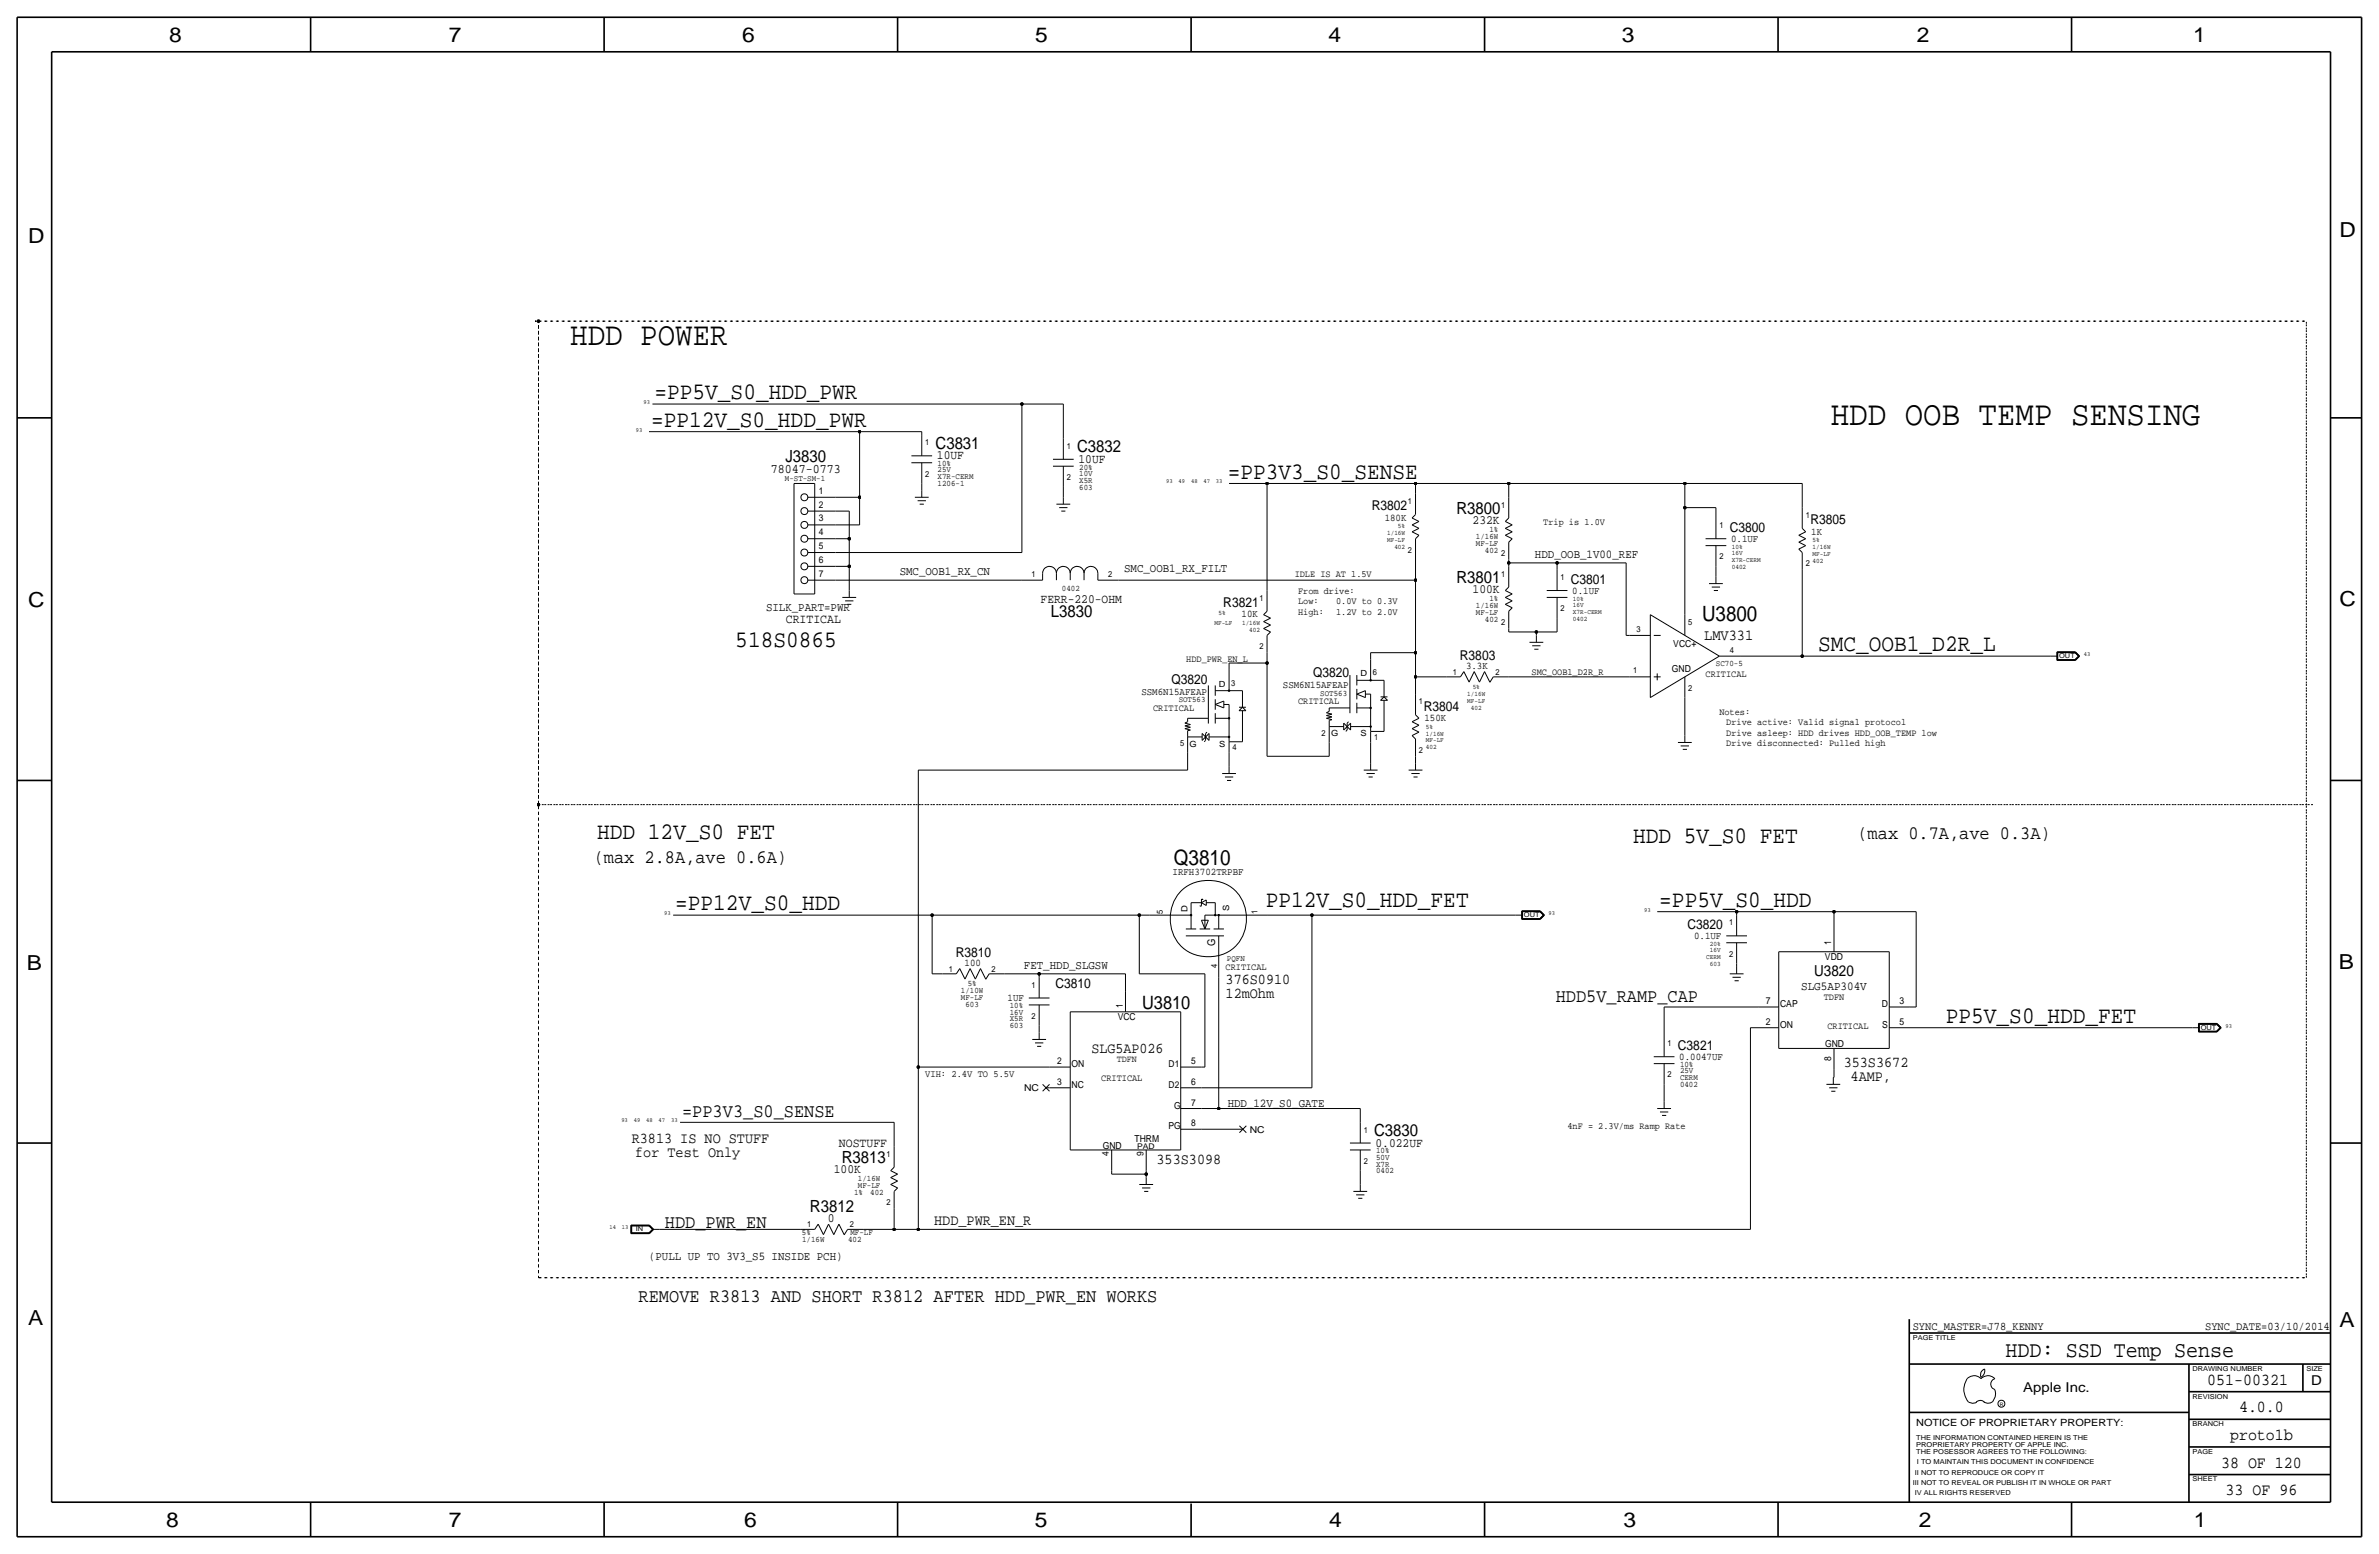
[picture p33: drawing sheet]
<svg xmlns="http://www.w3.org/2000/svg" width="875mm" height="572mm" viewBox="0 0 875 572" stroke-linecap="round" stroke-linejoin="round" font-family="sans-serif">
<defs><g id="words">
<text font-size="12.7" x="673.4" y="156.2">HDD OOB TEMP SENSING</text>
<text font-size="12" x="209.7" y="127">HDD POWER</text>
<g font-size="8.7">
<text x="240.7" y="146.8">=PP5V_S0_HDD_PWR</text>
<text x="239.5" y="157">=PP12V_S0_HDD_PWR</text>
<text x="451.6" y="176">=PP3V3_S0_SENSE</text>
<text x="270.5" y="238">518S0865</text>
<text x="668.7" y="239.5">SMC_OOB1_D2R_L</text>
<text x="219.7" y="308.6">HDD 12V_S0 FET</text>
<text x="600.7" y="309.9">HDD 5V_S0 FET</text>
<text x="248.4" y="334.8">=PP12V_S0_HDD</text>
<text x="465.5" y="333.5">PP12V_S0_HDD_FET</text>
<text x="610.3" y="333.5">=PP5V_S0_HDD</text>
<text x="715.7" y="376.2">PP5V_S0_HDD_FET</text>
</g>
<text font-size="8.3" x="737.7" y="499.1">HDD: SSD Temp Sense</text>
<text font-size="7.8" x="431.7" y="318">Q3810</text>
<text font-size="7.7" x="626.1" y="228.3">U3800</text>
<g font-size="7.6">
<text x="62.2" y="15.5">8</text>
<text x="165" y="15.5">7</text>
<text x="273" y="15.5">6</text>
<text x="380.7" y="15.5">5</text>
<text x="488.6" y="15.5">4</text>
<text x="596.6" y="15.5">3</text>
<text x="705.1" y="15.5">2</text>
<text x="806.7" y="15.5">1</text>
<text x="10.4" y="89.4">D</text>
<text x="860.5" y="87.1">D</text>
<text x="10.4" y="223.3">C</text>
<text x="860.5" y="222.8">C</text>
<text x="9.8" y="356.6">B</text>
<text x="860.2" y="356.4">B</text>
<text x="10.4" y="487.4">A</text>
<text x="860.5" y="488.2">A</text>
<text x="61.2" y="561.6">8</text>
<text x="165" y="561.6">7</text>
<text x="273.8" y="561.6">6</text>
<text x="380.7" y="561.6">5</text>
<text x="488.9" y="561.6">4</text>
<text x="597.1" y="561.6">3</text>
<text x="705.8" y="561.6">2</text>
<text x="806.9" y="561.6">1</text>
</g>
<g font-size="7">
<text x="683.2" y="308.6">(max 0.7A,ave 0.3A)</text>
<text x="218.4" y="317.5">(max 2.8A,ave 0.6A)</text>
<text x="572.2" y="368.6">HDD5V_RAMP_CAP</text>
<text x="250.9" y="411">=PP3V3_S0_SENSE</text>
<text x="244.6" y="451.6">HDD_PWR_EN</text>
<text x="234.9" y="478.8">REMOVE R3813 AND SHORT R3812 AFTER HDD_PWR_EN WORKS</text>
</g>
<text font-size="6.8" x="420.1" y="371.1">U3810</text>
<g font-size="6.2">
<text x="344.1" y="165.1">C3831</text>
<text x="396.2" y="166.4">C3832</text>
<text x="288.9" y="169.9">J3830</text>
<text x="535.7" y="189">R3800</text>
<text x="535.7" y="214.4">R3801</text>
<text x="386.5" y="227.1">L3830</text>
<text x="505.4" y="417.8">C3830</text>
<text x="309.6" y="427.7">R3813</text>
<text x="297.9" y="445.8">R3812</text>
<text x="811.9" y="509.3">051-00321</text>
<text x="823.6" y="519.4">4.0.0</text>
<text x="820.3" y="529.6">proto1b</text>
<text x="817" y="539.7">38 OF 120</text>
<text x="818.6" y="549.9">33 OF 96</text>
</g>
<g font-size="5.6">
<text x="626.8" y="235.2">LMV331</text>
<text x="667.3" y="358.9">U3820</text>
<text x="450.8" y="362">376S0910</text>
<text x="450.8" y="367">12mOhm</text>
<text x="678.1" y="392.4">353S3672</text>
<text x="680.7" y="397.5">4AMP,</text>
<text x="232.4" y="420.4">R3813 IS NO STUFF</text>
<text x="233.6" y="425.5">for Test Only</text>
<text x="425.4" y="428">353S3098</text>
<text x="343.6" y="450.3">HDD_PWR_EN_R</text>
</g>
<text font-size="5.5" x="401.5" y="387.1">SLG5AP026</text>
<g font-size="5">
<text x="504.6" y="187.7">R3802</text>
<text x="636.2" y="195.6">C3800</text>
<text x="665.9" y="192.8">R3805</text>
<text x="577.8" y="214.6">C3801</text>
<text x="450" y="223.3">R3821</text>
<text x="537" y="242.6">R3803</text>
<text x="430.9" y="251.5">Q3820</text>
<text x="483" y="248.9">Q3820</text>
<text x="523.7" y="261.4">R3804</text>
<text x="620.6" y="341.6">C3820</text>
<text x="351.6" y="351.8">R3810</text>
<text x="388.2" y="363.2">C3810</text>
<text x="617.2" y="386.1">C3821</text>
<text x="850.1" y="509.3">D</text>
<text x="744.2" y="511.8">Apple Inc.</text>
</g>
<text font-size="4.8" x="283.5" y="174">78047-0773</text>
<g font-size="4.7">
<text x="344.6" y="168.9">10UF</text>
<text x="396.7" y="170.2">10UF</text>
<text x="541.7" y="192.8">232K</text>
<text x="382.7" y="221.7">FERR-220-OHM</text>
<text x="541.7" y="218.2">100K</text>
<text x="289" y="229.1">CRITICAL</text>
<text x="308.6" y="421.6">NOSTUFF</text>
<text x="505.9" y="421.6">0.022UF</text>
<text x="306.7" y="431.5">100K</text>
<text x="304.5" y="449.3">0</text>
</g>
<text font-size="4.5" x="662.5" y="364">SLG5AP304V</text>
<g font-size="4.4">
<text x="564.6" y="205.2">HDD_OOB_1V00_REF</text>
<text x="330.9" y="211.6">SMC_OOB1_RX_CN</text>
<text x="413.5" y="210.3">SMC_OOB1_RX_FILT</text>
<text x="281.8" y="224.5">SILK_PART=PWR</text>
<text x="376.6" y="356.4">FET_HDD_SLGSW</text>
<text x="451.6" y="407.2">HDD_12V_S0_GATE</text>
<text x="238.7" y="463.6">(PULL UP TO 3V3_S5 INSIDE PCH)</text>
</g>
<g font-size="4.3">
<text x="703.5" y="488.9">SYNC_MASTER=J78_KENNY</text>
<text x="811.1" y="488.9">SYNC_DATE=03/10/2014</text>
</g>
<text font-size="3.9" x="447" y="348.1" transform="rotate(-90 447 348.1)">G</text>
<g font-size="3.8">
<text x="509.3" y="191.5">180K</text>
<text x="666.2" y="196.6">1K</text>
<text x="636.7" y="199.4">0.1UF</text>
<text x="578.3" y="218.4">0.1UF</text>
<text x="456.7" y="227.1">10K</text>
<text x="539.2" y="246.1">3.3K</text>
<text x="419.8" y="255.5">SSM6N15AFEAP</text>
<text x="471.9" y="253">SSM6N15AFEAP</text>
<text x="524" y="265.2">150K</text>
<text x="431.3" y="321.7">IRFH3702TRPBF</text>
<text x="623.1" y="345.4">0.1UF</text>
<text x="354.8" y="355.3">100</text>
<text x="370.6" y="368.3">1UF</text>
<text x="617.7" y="389.9">0.0047UF</text>
</g>
<text font-size="3.7" x="704.8" y="524.5">NOTICE OF PROPRIETARY PROPERTY:</text>
<text font-size="3.6" x="340.3" y="396.2">VIH: 2.4V TO 5.5V</text>
<g font-size="3.5">
<text x="301.2" y="181.6">1</text>
<text x="301.2" y="191.8">3</text>
<text x="301.2" y="186.7">2</text>
<text x="301.2" y="196.8">4</text>
<text x="567.6" y="193">Trip is 1.0V</text>
<text x="301.2" y="201.9">5</text>
<text x="301.2" y="207">6</text>
<text x="301.2" y="212.1">7</text>
<text x="476.2" y="212.1">IDLE IS AT 1.5V</text>
<text x="477.5" y="218.4">From drive:</text>
<text x="477.5" y="226.1">High:</text>
<text x="477.5" y="222.3">Low:</text>
<text x="491.4" y="222.3">0.0V to 0.3V</text>
<text x="491.4" y="226.1">1.2V to 2.0V</text>
<text x="615.5" y="238">VCC+</text>
<text x="436.3" y="243.3">HDD_PWR_EN_L</text>
<text x="563.3" y="248.4">SMC_OOB1_D2R_R</text>
<text x="614.9" y="247.1">GND</text>
<text x="627.3" y="248.9">CRITICAL</text>
<text x="424.1" y="261.6">CRITICAL</text>
<text x="477.5" y="259.1">CRITICAL</text>
<text x="632.4" y="262.9">Notes:</text>
<text x="634.9" y="266.7">Drive active: Valid signal protocol</text>
<text x="634.9" y="270.5">Drive asleep: HDD drives HDD_OOB_TEMP low</text>
<text x="634.9" y="274.3">Drive disconnected: Pulled high</text>
<text x="673.6" y="347.5" transform="rotate(-90 673.6 347.5)">1</text>
<text x="671.2" y="353.1">VDD</text>
<text x="450.8" y="356.9">CRITICAL</text>
<text x="413" y="370.8" transform="rotate(-90 413 370.8)">1</text>
<text x="649.5" y="369.3">7</text>
<text x="654.8" y="370.3">CAP</text>
<text x="670.8" y="367.8">TDFN</text>
<text x="692.1" y="370.3">D</text>
<text x="698.7" y="369.3">3</text>
<text x="411.1" y="375.2">VCC</text>
<text x="649.5" y="376.9">2</text>
<text x="654.8" y="378">ON</text>
<text x="692.3" y="378">S</text>
<text x="698.7" y="376.9">5</text>
<text x="672.1" y="378.5">CRITICAL</text>
<text x="671.3" y="385.1">GND</text>
<text x="388.9" y="391.4">2</text>
<text x="394.2" y="392.4">ON</text>
<text x="410.8" y="390.7">TDFN</text>
<text x="429.8" y="392.4">D1</text>
<text x="438.1" y="391.4">5</text>
<text x="673.6" y="390.4" transform="rotate(-90 673.6 390.4)">8</text>
<text x="376.7" y="401.3">NC</text>
<text x="388.9" y="399">3</text>
<text x="394.2" y="400.1">NC</text>
<text x="405.1" y="397.5">CRITICAL</text>
<text x="429.8" y="400.1">D2</text>
<text x="438.1" y="399">6</text>
<text x="431.8" y="407.7">G</text>
<text x="438.1" y="406.7">7</text>
<text x="417.3" y="419.9">THRM</text>
<text x="429.7" y="415.3">PG</text>
<text x="438.1" y="414.3">8</text>
<text x="459.7" y="416.6">NC</text>
<text x="576.5" y="415.3">4nF = 2.3V/ms Ramp Rate</text>
<text x="405.6" y="422.4">GND</text>
<text x="407.9" y="425.1" transform="rotate(-90 407.9 425.1)">4</text>
<text x="420.6" y="425.1" transform="rotate(-90 420.6 425.1)">9</text>
</g>
<g font-size="3.2">
<text x="436.8" y="335.3" transform="rotate(-90 436.8 335.3)">D</text>
<text x="452.1" y="335.2" transform="rotate(-90 452.1 335.2)">S</text>
</g>
<g font-size="3.1">
<text x="340.3" y="163.8">1</text>
<text x="392.4" y="165.1">1</text>
<text x="344.9" y="173.7">25V</text>
<text x="344.9" y="171.5">10%</text>
<text x="397" y="172.7">20%</text>
<text x="288.7" y="176.8">M-ST-SM-1</text>
<text x="340.3" y="175.3">2</text>
<text x="344.9" y="176.3">X7R-CERM</text>
<text x="344.9" y="178.8">1206-1</text>
<text x="392.4" y="176.5">2</text>
<text x="397" y="175">10V</text>
<text x="397" y="177.5">X5R</text>
<text x="397" y="180.1">603</text>
<text x="517.9" y="185.4">1</text>
<text x="552.1" y="186.7">1</text>
<text x="664.2" y="190.5">1</text>
<text x="547.8" y="195.6">1%</text>
<text x="632.4" y="194.3">1</text>
<text x="517.9" y="203.2">2</text>
<text x="542.9" y="200.7">MF-LF</text>
<text x="542.9" y="198.1">1/16W</text>
<text x="546.2" y="203.2">402</text>
<text x="552.1" y="204.5">2</text>
<text x="632.4" y="205.7">2</text>
<text x="664.2" y="208.3">2</text>
<text x="379.4" y="212.1">1</text>
<text x="407.6" y="212.1">2</text>
<text x="552.1" y="212.1">1</text>
<text x="574" y="213.4">1</text>
<text x="390.6" y="217.4">0402</text>
<text x="463.2" y="221">1</text>
<text x="547.8" y="221">1%</text>
<text x="542.9" y="226.1">MF-LF</text>
<text x="542.9" y="223.5">1/16W</text>
<text x="574" y="224.8">2</text>
<text x="546.2" y="228.6">402</text>
<text x="552.1" y="229.9">2</text>
<text x="601.9" y="232.4">3</text>
<text x="621" y="229.9">5</text>
<text x="463.2" y="238.8">2</text>
<text x="631.1" y="245.1">SC70-5</text>
<text x="636.2" y="240">4</text>
<text x="500.4" y="248.7">D</text>
<text x="504.9" y="248.4">6</text>
<text x="534.4" y="248.2">1</text>
<text x="550.1" y="248.2">2</text>
<text x="600.7" y="247.7">1</text>
<text x="448.3" y="252.5">D</text>
<text x="452.8" y="252.2">3</text>
<text x="485.6" y="255.8">SOT563</text>
<text x="621" y="254">2</text>
<text x="433.5" y="258.3">SOT563</text>
<text x="521.9" y="259.1">1</text>
<text x="434" y="274.3">5</text>
<text x="437.5" y="274.6">G</text>
<text x="448.4" y="274.6">S</text>
<text x="453.3" y="275.8">4</text>
<text x="486.1" y="270.5">2</text>
<text x="489.6" y="270.8">G</text>
<text x="500.5" y="270.8">S</text>
<text x="505.4" y="272">1</text>
<text x="521.9" y="276.9">2</text>
<text x="427.7" y="336" transform="rotate(-90 427.7 336)">5</text>
<text x="462.5" y="336" transform="rotate(-90 462.5 336)">1</text>
<text x="636" y="340.4">1</text>
<text x="451.3" y="353.3">PQFN</text>
<text x="636" y="351.8">2</text>
<text x="348.9" y="357.4">1</text>
<text x="364.7" y="357.4">2</text>
<text x="447.8" y="356.1" transform="rotate(-90 447.8 356.1)">4</text>
<text x="353.5" y="365.3">1/10W</text>
<text x="355.9" y="362.7">5%</text>
<text x="379.4" y="363.2">1</text>
<text x="353.5" y="367.8">MF-LF</text>
<text x="355.1" y="370.3">603</text>
<text x="371.4" y="370.8">10%</text>
<text x="371.4" y="373.1">16V</text>
<text x="371.4" y="375.7">X5R</text>
<text x="379.4" y="374.6">2</text>
<text x="371.4" y="378.2">603</text>
<text x="613.4" y="384.8">1</text>
<text x="617.9" y="392.4">10%</text>
<text x="617.9" y="394.7">25V</text>
<text x="613.4" y="396.2">2</text>
<text x="617.9" y="397.3">CERM</text>
<text x="617.9" y="399.8">0402</text>
<text x="501.6" y="416.6">1</text>
<text x="326.1" y="425.5">1</text>
<text x="506.2" y="424.2">10%</text>
<text x="501.6" y="428">2</text>
<text x="506.2" y="429">X7R</text>
<text x="506.2" y="431.5">0402</text>
<text x="506.2" y="426.5">50V</text>
<text x="315.6" y="434.3">1/16W</text>
<text x="315.6" y="436.9">MF-LF</text>
<text x="314.1" y="439.4">1%</text>
<text x="320.1" y="439.4">402</text>
<text x="326.1" y="443.2">2</text>
<text x="295" y="454.2">5%</text>
<text x="296.9" y="451.4">1</text>
<text x="312.6" y="451.4">2</text>
<text x="312.8" y="454.2">MF-LF</text>
<text x="295" y="456.7">1/16W</text>
<text x="311.9" y="456.7">402</text>
</g>
<text font-size="2.9" x="418.3" y="422.4">PAD</text>
<g font-size="2.5">
<text x="510.2" y="196.9">1/16W</text>
<text x="514.2" y="194.3">5%</text>
<text x="510.2" y="199.4">MF-LF</text>
<text x="512.9" y="201.9">402</text>
<text x="637" y="201.9">10%</text>
<text x="666.7" y="201.9">1/16W</text>
<text x="666.7" y="199.4">5%</text>
<text x="637" y="209.3">0402</text>
<text x="637" y="206.8">X7R-CERM</text>
<text x="637" y="204.2">16V</text>
<text x="666.7" y="204.5">MF-LF</text>
<text x="666.7" y="207">402</text>
<text x="578.6" y="221">10%</text>
<text x="448.1" y="226.1">5%</text>
<text x="578.6" y="225.8">X7R-CERM</text>
<text x="578.6" y="223.3">16V</text>
<text x="446.7" y="229.9">MF-LF</text>
<text x="456.9" y="229.9">1/16W</text>
<text x="459.5" y="232.4">402</text>
<text x="578.6" y="228.3">0402</text>
<text x="757.4" y="242.1">OUT</text>
<text x="539.7" y="256">1/16W</text>
<text x="541.7" y="253.5">5%</text>
<text x="539.7" y="258.6">MF-LF</text>
<text x="541" y="261.1">402</text>
<text x="524.5" y="268">5%</text>
<text x="524.5" y="270.5">1/16W</text>
<text x="524.5" y="273.1">MF-LF</text>
<text x="524.5" y="275.6">402</text>
<text x="560.5" y="337.3">OUT</text>
<text x="628.9" y="348">20%</text>
<text x="627.6" y="352.8">CERM</text>
<text x="628.9" y="350.3">16V</text>
<text x="628.9" y="355.3">603</text>
<text x="809.4" y="378.7">OUT</text>
<text x="233.9" y="452.9">IN</text>
<text x="703.5" y="492.8">PAGE TITLE</text>
<text x="806.4" y="504.2">DRAWING NUMBER</text>
<text x="848.3" y="504.2">SIZE</text>
<text x="806.4" y="514.4">REVISION</text>
<text x="806.4" y="524.5">BRANCH</text>
<text x="704.8" y="532.1">PROPRIETARY PROPERTY OF APPLE INC.</text>
<text x="704.8" y="529.6">THE INFORMATION CONTAINED HEREIN IS THE</text>
<text x="704.8" y="534.7">THE POSESSOR AGREES TO THE FOLLOWING:</text>
<text x="705.1" y="538.5">I TO MAINTAIN THIS DOCUMENT IN CONFIDENCE</text>
<text x="806.4" y="534.7">PAGE</text>
<text x="704.3" y="542.3">II NOT TO REPRODUCE OR COPY IT</text>
<text x="806.4" y="544.8">SHEET</text>
<text x="703.5" y="546.1">III NOT TO REVEAL OR PUBLISH IT IN WHOLE OR PART</text>
<text x="704.3" y="549.9">IV ALL RIGHTS RESERVED</text>
</g>
<g font-size="2.3">
<text x="236.7" y="148.6">93</text>
<text x="233.9" y="158.7">93</text>
<text x="429" y="177.8">93</text>
<text x="433.5" y="177.8">49</text>
<text x="438.1" y="177.8">48</text>
<text x="442.7" y="177.8">47</text>
<text x="447.2" y="177.8">33</text>
<text x="766.5" y="241.3">43</text>
<text x="604.7" y="335.3">93</text>
<text x="244.3" y="336.5">93</text>
<text x="569.6" y="336.6">93</text>
<text x="818.5" y="378">93</text>
<text x="228.5" y="412.8">93</text>
<text x="233.1" y="412.8">49</text>
<text x="237.7" y="412.8">48</text>
<text x="242.3" y="412.8">47</text>
<text x="246.8" y="412.8">33</text>
<text x="224.2" y="452.1">14</text>
<text x="228.8" y="452.1">13</text>
</g>
<text font-size="1.8" x="735.5" y="516.9">R</text>
</g></defs>
<g fill="none" stroke="#000" stroke-width=".37">
<path d="M238.7 158.8h77.5zM240 148.6h135.9zM316.2 158.8v24.1zM316.2 158.8h22.8zM339 158.7v1.3zM375.9 148.6h15.2zM375.9 148.6v54.6zM391.1 148.6v12.7zM292 177.8h7.7zM292 177.8v40.6zM299.7 177.8v40.6zM335.2 167.6h7.6z"/>
<path d="M335.2 170.2h7.6zM339 177.8v2.5zM339 160v7.6zM339 170.2v7.6zM387.3 168.9h7.6zM387.3 171.5h7.6zM391.1 179.1v3.8zM391.1 161.3v7.6zM391.1 171.4v7.7zM452.1 177.8h13.9zM466 177.8h54.6zM466 177.8v39.4z"/>
<path d="M520.6 177.8v3.8zM520.6 177.8h34.3zM554.9 177.8h64.8zM554.9 177.8v5.1zM619.7 177.8h43.2zM619.7 177.8v8.9zM662.9 177.8v8.9zM297.1 198.1h10.2zM297.1 193h10.2zM297.1 182.9h10.2zM297.1 188h10.2zM307.3 193h8.9z"/>
<path d="M307.3 188h5.1zM307.3 198.1h5.1zM307.3 182.9h8.9zM312.4 188v10.1zM312.4 198.1v10.2zM316.2 182.9v10.1zM336.5 182.9h5.1zM337.5 184.2h3.1zM338.3 185.4h1.5zM339 180.3v2.6zM388.6 185.4h5zM389.6 186.7h3z"/>
<path d="M390.3 188h1.6zM391.1 182.9v2.5zM519.4 190.5l1.2-1.3zM519.4 190.5l2.5 1.3zM519.4 195.6l2.5 1.3zM519.4 193l2.5 1.3zM519.4 195.6l2.5-1.3zM519.4 193l2.5-1.2zM520.6 181.6v7.6zM520.6 198.1v6.4zM521.9 196.9l-1.3 1.2zM553.7 196.9l2.5-1.3z"/>
<path d="M553.7 194.3l2.5-1.3zM553.7 191.8l1.2-1.3zM553.7 191.8l2.5 1.2zM553.7 196.9l2.5 1.2zM553.7 194.3l2.5 1.3zM554.9 182.9v7.6zM554.9 199.4v6.3zM556.2 198.1l-1.3 1.3zM619.7 186.7h11.4zM619.7 186.7v39.4zM627.3 198.1h7.6zM631.1 186.7v3.8z"/>
<path d="M631.1 190.5v7.6zM661.6 196.9l2.6-1.3zM661.6 199.4l2.6-1.3zM661.6 199.4l2.6 1.3zM661.6 196.9l2.6 1.2zM662.9 194.3l1.3 1.3zM662.9 186.7v7.6zM292 218.4h7.7zM297.1 213.4h10.2zM297.1 208.3h10.2zM297.1 203.2h10.2zM307.3 208.3h5.1z"/>
<path d="M307.3 203.2h68.6zM307.3 213.4h68.6zM309.8 219.7h5.1zM312.4 208.3v8.9zM312.4 217.2v2.5zM375.9 213.4h7.6zM383.5 210.8v2.6zM383.5 210.8a2.54 2.54 0 0 1 2.5-2.5 2.54 2.54 0 0 1 2.6 2.5 2.54 2.54 0 0 1 2.5-2.5 2.54 2.54 0 0 1 2.5 2.5 2.54 2.54 0 0 1 2.6-2.5 2.54 2.54 0 0 1 2.5 2.5 2.54 2.54 0 0 1 2.6-2.5 2.54 2.54 0 0 1 2.5 2.5M388.6 210.8v2.6zM393.6 210.8v2.6zM398.7 210.8v2.6zM403.8 213.4h7.6z"/>
<path d="M403.8 210.8v2.6zM411.4 213.4h109.2zM466 217.2v7.6zM520.6 213.4v26.6zM520.6 204.5v8.9zM553.7 219.7l2.5-1.3zM553.7 217.2l1.2-1.3zM553.7 217.2l2.5 1.2zM553.7 219.7l2.5 1.3zM554.9 207h17.8zM554.9 207v1.3zM554.9 205.7v1.3z"/>
<path d="M554.9 208.3v7.6zM568.9 219.7h7.6zM568.9 217.2h7.6zM572.7 207h25.4zM572.7 207v2.6zM572.7 209.6v7.6zM572.7 219.7v7.6zM598.1 207v26.7zM627.3 200.7h7.6zM628.6 214.6h5.1zM629.6 215.9h3.1zM630.4 217.2h1.5z"/>
<path d="M631.1 208.3v3.8zM631.1 212.1v2.5zM631.1 200.7v7.6zM661.6 201.9l2.6-1.2zM661.6 201.9l1.3 1.3zM662.9 209.6v31.7zM662.9 203.2v6.4zM310.8 221h3.1zM311.6 222.3h1.5zM464.8 231.1l2.5-1.2zM464.8 228.6l2.5-1.3zM464.8 226.1l2.5 1.2z"/>
<path d="M464.8 231.1l2.5 1.3zM464.8 228.6l2.5 1.3zM466 233.7v6.3zM466 224.8l-1.2 1.3zM467.3 232.4l-1.3 1.3zM553.7 222.3l2.5-1.3zM553.7 222.3l2.5 1.2zM554.9 224.8l1.3-1.3zM554.9 232.4h10.2zM554.9 231.1v1.3zM554.9 224.8v6.3zM562.6 236.2h5z"/>
<path d="M563.6 237.5h3zM564.3 238.8h1.6zM565.1 232.4v1.3zM565.1 233.7v2.5zM565.1 232.4h7.6zM572.7 227.3v5.1zM598.1 233.7h1.3zM599.4 233.7h7.6zM607 226.1l25.4 15.2zM607 226.1v30.4zM608.3 233.7h2.5zM619.7 226.1v7.6z"/>
<path d="M756.6 239.7h6.8zM756.6 239.7v3.2zM756.7 239.8v3zM756.7 239.8h6.6zM756.8 239.9v2.8zM756.8 239.9h6.5zM763.3 239.9l1.3 1.4zM763.3 239.8l1.5 1.5zM763.4 239.7l1.5 1.6zM444.4 252.1v14zM447 259.1l3.1 1.3zM447 259.1l3.1-1.3z"/>
<path d="M447 257.1v3.9zM447 252.1v3.8zM447 254h10zM450.1 257.8v2.5zM450.1 259.1h2zM452.1 243.8h13.9zM452.1 243.8v2.6zM452.1 246.4v7.6zM452.1 259.1v13.6zM457 254v6.1zM466 240v3.8zM466 243.8v34.3z"/>
<path d="M496.5 248.3v14zM499.1 258.5v3.8zM499.1 255.3l3.1 1.2zM499.1 255.3l3.1-1.3zM499.1 253.3v3.9zM499.1 248.3v3.8zM499.1 250.2h10zM502.2 254v2.5zM502.2 255.3h1.9zM504.1 240v2.6zM504.1 240h16.5zM504.1 242.6v7.6z"/>
<path d="M504.1 255.3v13.6zM507.8 257.6h2.5zM507.8 256.3h2.5zM509.1 256.3l1.2 1.3zM509.1 257.6v11.4zM509.1 250.2v6.1zM509.1 256.3l-1.3 1.3zM520.6 240v8.9zM520.6 248.9v6.4zM520.6 255.3v7.6zM520.6 248.9h11.5zM532.1 248.9h5.1z"/>
<path d="M538.4 247l2 3.9zM538.4 247l-1.2 1.9zM542.2 247l-1.8 3.9zM542.2 247l2 3.9zM546 247l-1.8 3.9zM546 247l2 3.9zM549.2 248.9h5.7zM549.2 248.9l-1.2 2.1zM554.9 248.9h44.5zM599.4 248.9h7.6zM607 256.5l25.4-15.2zM608.3 248.9h2.5z"/>
<path d="M609.5 247.7v2.5zM619.7 256.5v14zM619.7 248.9v7.6zM632.4 241.3h7.6zM640 241.3h22.9zM662.9 241.3h91.4zM754.3 241.3h2.6zM756.6 242.9h6.8zM756.7 242.8h6.6zM756.8 242.7h6.5zM756.9 240h6.3zM756.9 240v2.6z"/>
<path d="M756.9 242.6h6.3zM763.2 240l1.3 1.3zM763.2 242.6l1.3-1.3zM763.3 242.7l1.3-1.4zM763.3 242.8l1.5-1.5zM764.9 241.3l-1.5 1.6zM435.8 265.9l2 .5zM435.8 267l2 .5zM435.8 268l2 .5zM435.8 265.9l1-.5zM435.8 267l2-.6zM435.8 268l2-.5z"/>
<path d="M436.8 271h5.4zM436.8 276.9v6.3zM436.8 264.2v1.2zM436.8 264.2h7.6zM436.8 271.1v5.8zM436.8 268.7v2.3zM436.8 271.1h.1M436.8 268.7l1-.2zM442.2 269.7v2.6zM442.2 269.7l2.5 2.6zM443.4 269.7l.5-.5zM443.4 269.7v2.6z"/>
<path d="M443.4 272.3l-.5 .5zM444.7 269.7l-2.5 2.6zM444.7 269.7v2.6zM444.7 271h7.4zM447 262.3v3.8zM447 264.2h5.1zM452.1 276.9v5zM452.1 272.8h4.9zM452.1 272.8v4.1zM452.1 272.8h.1M455.7 261.4h2.6zM455.7 260.1h2.6z"/>
<path d="M457 261.4v11.4zM457 260.1l-1.3 1.3zM457 260.1l1.3 1.3zM466 278.1h22.9zM487.9 262.1l2 .5zM487.9 263.1l2 .6zM487.9 264.2l2 .5zM487.9 262.1l1-.5zM487.9 263.1l2-.5zM487.9 264.2l2-.5zM488.9 267.2h5.3zM488.9 273.1v5z"/>
<path d="M488.9 260.3v1.3zM488.9 260.4h7.6zM488.9 267.3v5.8zM488.9 264.9v2.3zM488.9 267.3h.1M488.9 264.9l1-.2zM494.2 265.9v2.6zM494.2 265.9l2.6 2.6zM495.5 265.9l.5-.5zM495.5 265.9v2.6zM495.5 268.5l-.5 .5zM496.8 265.9l-2.6 2.6z"/>
<path d="M496.8 265.9v2.6zM496.8 267.2h7.3zM499.1 260.4h5zM504.1 273v7.7zM504.1 269h5zM504.1 269v4.1zM504.1 269h.1M519.4 270.5l1.2 1.3zM519.4 268l2.5 1.2zM519.4 265.4l2.5 1.3zM519.4 265.4l2.5-1.2zM519.4 270.5l2.5-1.3z"/>
<path d="M519.4 268l2.5-1.3zM520.6 278.1v2.6zM520.6 271.8v6.3zM520.6 262.9l1.3 1.3zM617.2 273.1h5zM618.2 274.3h3zM618.9 275.6h1.6zM619.7 270.5v2.5zM337.8 283.2v109.2zM337.8 283.2h99zM449.5 284.5h5.1zM450.5 285.8h3.1z"/>
<path d="M451.3 287h1.5zM452.1 281.9v2.6zM501.6 283.2h5.1zM502.6 284.5h3.1zM503.4 285.8h1.5zM504.1 280.7v2.5zM518.1 283.2h5.1zM519.1 284.5h3.1zM519.9 285.8h1.5zM520.6 280.7v2.5zM247.6 336.6h95.2zM342.8 336.6v21.5z"/>
<path d="M342.8 336.6h76.2zM419 336.6v21.5zM419 336.6h3.9zM422.9 336.6h15.2zM433.9 328.2a14.7 14.7 0 0 1 22.1 1.4 14.5 14.5 0 0 1-5.4 21 14.3 14.3 0 0 1-18.6-6 15.1 15.1 0 0 1 1.9-16.4zM438.1 332v9.6zM438.1 332h3.8zM441.4 333l.2 .2 .3-.2M441.9 331l.3-.3 .2 .3M441.9 338.4h2.5zM441.9 338.4l1.3 3.2zM441.9 330.9v2.2z"/>
<path d="M441.9 332l1.8 1zM441.9 332l1.8-1zM443.2 336.6v5zM443.2 336.6h22.8zM443.7 332h3.3zM443.7 331v2zM444.4 338.4l-1.2 3.2zM447 332v4.5zM448.3 336.6v5zM466 336.6h16.5zM482.5 336.6v63.5zM482.5 336.6h75z"/>
<path d="M557.5 336.6h2.5zM559.7 335h6.8zM559.7 338.1h6.8zM559.7 335v3.1zM559.8 335.1v2.9zM559.8 338h6.7zM559.8 335.1h6.7zM559.9 335.2v2.7zM559.9 337.9h6.5zM559.9 335.2h6.5zM560 335.3h6.4zM560 335.3v2.5z"/>
<path d="M560 337.8h6.4zM566.4 335.3l1.2 1.3zM566.4 337.8l1.2-1.3zM566.4 337.9l1.4-1.3zM566.4 335.2l1.4 1.4zM566.5 338l1.4-1.4zM566.5 335.1l1.4 1.5zM566.5 338.1l1.6-1.6zM566.5 335l1.6 1.6zM609.5 335.3h29.3zM638.8 335.3h35.8zM638.8 335.3v1.3z"/>
<path d="M638.8 336.6v7.6zM674.6 335.3v7.1zM674.6 335.3h30.2zM704.8 335.3v35zM342.8 358.1h3.9zM346.7 358.1h5zM353 356.2l1.9 3.9zM353 356.2l-1.3 1.9zM356.8 356.2l-1.9 3.9zM356.8 356.2l1.9 3.9zM360.6 356.2l-1.9 3.9zM360.6 356.2l2 3.9z"/>
<path d="M363.8 358.1h5.7zM363.8 358.1l-1.2 2.1zM369.5 358.1h12.7zM382.2 358.1h31.8zM382.2 358.1v1.3zM382.2 359.4v7.6zM414 358.1v6.4zM419 358.1h24.2zM436.2 341.6h3.8zM436.2 344.2h14zM441.2 341.6h3.9zM443.2 358.1v34.3z"/>
<path d="M446.4 341.6h3.8zM448.3 359.4v48.3zM448.3 344.2v15.2zM634.9 346.7h7.7zM634.9 344.2h7.7zM636.2 358.1h5.1zM637.2 359.4h3.1zM638.8 354.3v1.3zM638.8 355.6v2.5zM638.8 346.7v7.6zM654.3 350h40.6zM654.3 350v35.6z"/>
<path d="M674.6 342.4v7.6zM694.9 350v35.6zM378.4 367h7.6zM378.4 369.6h7.6zM382.2 377.2v2.5zM382.2 369.6v7.6zM382.2 379.7v2.6zM393.6 372.1v50.8zM393.6 372.1h40.7zM414 364.5v7.6zM434.3 372.1v50.8zM612.1 370.3h34.5z"/>
<path d="M612.1 370.3v10.7zM638 360.7h1.5zM643.8 378h2.8zM643.8 378v74.1zM646.6 378h7.7zM646.6 370.3h7.7zM694.9 370.3h7.6zM694.9 378h7.6zM702.5 370.3h2.3zM702.5 378h103.9zM806.4 378h2.5zM808.6 379.5h6.8z"/>
<path d="M808.6 376.4v3.1zM808.6 376.4h6.8zM808.7 376.5v2.9zM808.7 379.4h6.7zM808.7 376.5h6.7zM808.8 376.6h6.5zM808.8 376.6v2.7zM808.8 379.3h6.5zM808.9 376.7h6.4zM808.9 376.7v2.5zM808.9 379.2h6.4zM815.3 379.2l1.3-1.2z"/>
<path d="M815.3 376.7l1.3 1.3zM815.3 376.6l1.4 1.4zM815.3 379.3l1.4-1.3zM815.4 379.4l1.5-1.4zM815.4 376.5l1.5 1.5zM815.4 376.4l1.6 1.6zM815.4 379.5l1.6-1.5zM337.8 392.4v59.7zM337.8 392.4h48.2zM379.7 382.3h5.1zM380.7 383.5h3zM381.5 384.8h1.5z"/>
<path d="M383.5 398.8l2.5 2.5zM386 392.4h7.6zM386 398.8l-2.5 2.5zM434.3 392.4h7.6zM441.9 392.4h1.3zM608.3 391.2h7.6zM608.3 388.6h7.6zM612.1 398.8v6.3zM612.1 381v7.6zM612.1 391.2v7.6zM654.3 385.6h40.6zM671.8 398.8h5.1z"/>
<path d="M674.3 396.2h.3zM674.3 396.2v2.6zM674.6 393.2v3zM674.6 385.6v7.6zM250.1 412.8h78.8zM328.9 412.8v8.8zM384.8 400.1h1.2zM386 400.1h7.6zM434.3 415.3h7.6zM434.3 400.1h7.6zM434.3 407.7h7.6zM441.9 400.1h40.6z"/>
<path d="M441.9 415.3h15.2zM441.9 407.7h6.4zM448.3 407.7h52zM455.9 416.6l2.5-2.6zM455.9 414l2.5 2.6zM500.3 407.7v5.1zM500.3 412.8v7.6zM609.5 407.7h5.1zM610.6 408.9h3zM611.3 410.2h1.6zM612.1 405.1v2.6zM672.8 400.1h3z"/>
<path d="M673.6 401.3h1.5zM327.6 430.5l1.3-1.2zM327.6 430.5l2.5 1.3zM327.6 435.6l2.5 1.3zM327.6 433.1l2.5 1.2zM327.6 435.6l2.5-1.3zM327.6 433.1l2.5-1.3zM328.9 421.6v7.7zM328.9 438.1v6.4zM330.1 436.9l-1.2 1.2zM393.6 422.9h40.7zM408.9 430.5v1.3z"/>
<path d="M408.9 431.8h12.7zM408.9 422.9v7.6zM419 435.6h5.1zM420.1 436.9h3zM420.8 438.1h1.6zM421.6 430.5v1.3zM421.6 431.8v1.3zM421.6 422.9v7.6zM421.6 433.1v2.5zM496.5 422.9h7.6zM496.5 420.4h7.6zM497.8 438.1h5.1z"/>
<path d="M498.8 439.4h3.1zM500.3 430.5v5.1zM500.3 435.6v2.5zM500.3 422.9v7.6zM232.1 450.5v3.2zM232.1 453.7h6.8zM232.1 450.5h6.8zM232.2 450.6h6.6zM232.2 450.6v3zM232.2 453.6h6.6zM232.3 450.7v2.8zM232.3 453.5h6.5z"/>
<path d="M232.3 450.7h6.5zM232.4 450.9h6.3zM232.4 450.9v2.5zM232.4 453.4h6.3zM238.7 450.9l1.3 1.2zM238.7 453.4l1.3-1.3zM238.8 450.7l1.3 1.4zM238.8 453.6l1.5-1.5zM238.8 450.6l1.5 1.5zM238.9 450.5l1.5 1.6zM238.9 453.7l1.5-1.6zM240 452.1h2.5z"/>
<path d="M240.1 452.1l-1.3 1.4zM242.5 452.1h52.1zM294.6 452.1h5.1zM300.9 450.2l-1.2 1.9zM300.9 450.2l2 3.9zM304.7 450.2l-1.8 3.9zM304.7 450.2l2 3.9zM308.6 450.2l-1.9 3.9zM308.6 450.2l1.9 3.9zM311.8 452.1l-1.3 2.1zM311.8 452.1h5.6zM317.4 452.1h11.5z"/>
<path d="M328.9 452.1h8.9zM328.9 444.5v7.6zM337.8 452.1h306zM499.6 440.7h1.5zM724.1 515.6l.5 .2a2.67 2.67 0 0 0 2.5-.2M726.8 515.7a2.09 2.09 0 0 1 3.1 0M728.6 506.5a2.69 2.69 0 0 0 1.3-3 2.26 2.26 0 0 0-1.3 3M729.7 515.6l.4 .2a2.67 2.67 0 0 0 2.6-.2M733.7 511.1a4.5 4.5 0 0 1-1 4.6M733.8 511a2.08 2.08 0 0 1-1.6-2 2.08 2.08 0 0 1 1.6-2 3.4 3.4 0 0 0-5.1 0 3.6 3.6 0 0 0-3.9-.8 3.6 3.6 0 0 0-2.3 3.3 7.1 7.1 0 0 0 1.6 6.2"/>
<circle cx="295.9" cy="193.1" r="1.28"/>
<circle cx="295.9" cy="182.9" r="1.28"/>
<circle cx="295.9" cy="188" r="1.28"/>
<circle cx="295.9" cy="198.1" r="1.28"/>
<circle cx="295.9" cy="208.3" r="1.28"/>
<circle cx="295.9" cy="203.2" r="1.28"/>
<circle cx="295.9" cy="213.4" r="1.28"/>
<circle cx="736.1" cy="516.2" r="1.28"/>
</g>
<g fill="none" stroke="#000" stroke-width=".6" stroke-linecap="butt">
<path d="M6.3 6.4v558.7zM6.3 6.4h862.3zM19 19.1h838.2zM19 19.1v533.4zM114.2 6.4v12.7zM222.2 6.4v12.7zM330.1 6.4v12.7zM438.1 6.4v12.7zM546 6.4v12.7zM654 6.4v12.7zM761.9 6.4v12.7zM857.2 19.1v533.4z"/>
<path d="M868.6 6.4v558.7zM6.3 153.7h12.7zM857.2 153.7h11.4zM6.3 287h12.7zM857.2 287h11.4zM6.3 420.4h12.7zM857.2 420.4h11.4zM702.3 490.2h154.9zM702.3 485.1v5.1zM702.3 490.2v62.3zM702.3 501.6h154.9zM702.3 519.4h102.8z"/>
<path d="M805.1 501.6v50.8zM805.1 511.8h52.1zM847 501.6v10.2zM805.1 522h52.1zM805.1 532.1h52.1zM19 552.5h838.2zM114.2 552.4v12.7zM222.2 552.5v12.7zM330.1 552.5v12.7zM438.1 553v12.1zM546 552.5v12.7zM654 552.5v12.7z"/>
<path d="M761.9 552.5v12.7zM805.1 542.3h52.1zM6.3 565.1h862.3z"/>
</g>
<path d="M196.8 118.1h1.3zM198.1 118.1h650.2zM198.1 118.1v177.8zM848.3 118.1v351.8zM198.1 295.9v174zM198.1 295.9h652.7zM198.1 469.9h650.2z" fill="none" stroke="#000" stroke-width=".37" stroke-dasharray=".7 1.4" stroke-linecap="butt"/>
<g fill="#000" stroke="#000" stroke-width=".37">
<path d="M451.9 253.8h.4v.4h-.4zM503.9 250h.4v.4h-.4zM451.9 264h.4v.3h-.4zM451.9 270.8h.4v.4h-.4zM503.9 260.2h.4v.3h-.4zM503.9 267h.4v.4h-.4zM437.9 336.4h.4v.3h-.4zM446.8 336.4h.4v.3h-.4zM448.1 336.4h.3v.3h-.3z"/>
<circle cx="198.1" cy="118.1" r=".51"/>
<circle cx="316.2" cy="158.8" r=".51"/>
<circle cx="375.9" cy="148.6" r=".51"/>
<circle cx="466" cy="177.8" r=".51"/>
<circle cx="520.6" cy="177.8" r=".51"/>
<circle cx="554.9" cy="177.8" r=".51"/>
<circle cx="619.7" cy="177.8" r=".51"/>
<circle cx="312.4" cy="198.1" r=".51"/>
<circle cx="316.2" cy="182.9" r=".51"/>
<circle cx="619.7" cy="186.7" r=".51"/>
<circle cx="312.4" cy="208.3" r=".51"/>
<circle cx="520.6" cy="213.4" r=".51"/>
<circle cx="554.9" cy="207" r=".51"/>
<circle cx="572.7" cy="207" r=".51"/>
<circle cx="565.1" cy="232.4" r=".51"/>
<circle cx="466" cy="243.8" r=".51"/>
<circle cx="520.6" cy="240" r=".51"/>
<circle cx="520.6" cy="248.9" r=".51"/>
<circle cx="662.9" cy="241.3" r=".51"/>
<circle cx="198.1" cy="295.9" r=".51"/>
<circle cx="342.8" cy="336.6" r=".51"/>
<circle cx="419" cy="336.6" r=".51"/>
<circle cx="482.5" cy="336.6" r=".51"/>
<circle cx="638.8" cy="335.3" r=".51"/>
<circle cx="674.6" cy="335.3" r=".51"/>
<circle cx="382.2" cy="358.1" r=".51"/>
<circle cx="337.8" cy="392.4" r=".51"/>
<circle cx="448.3" cy="407.7" r=".51"/>
<circle cx="421.6" cy="431.8" r=".51"/>
<circle cx="328.9" cy="452.1" r=".51"/>
<circle cx="337.8" cy="452.1" r=".51"/>
</g>
<use href="#words"/>
</svg>
